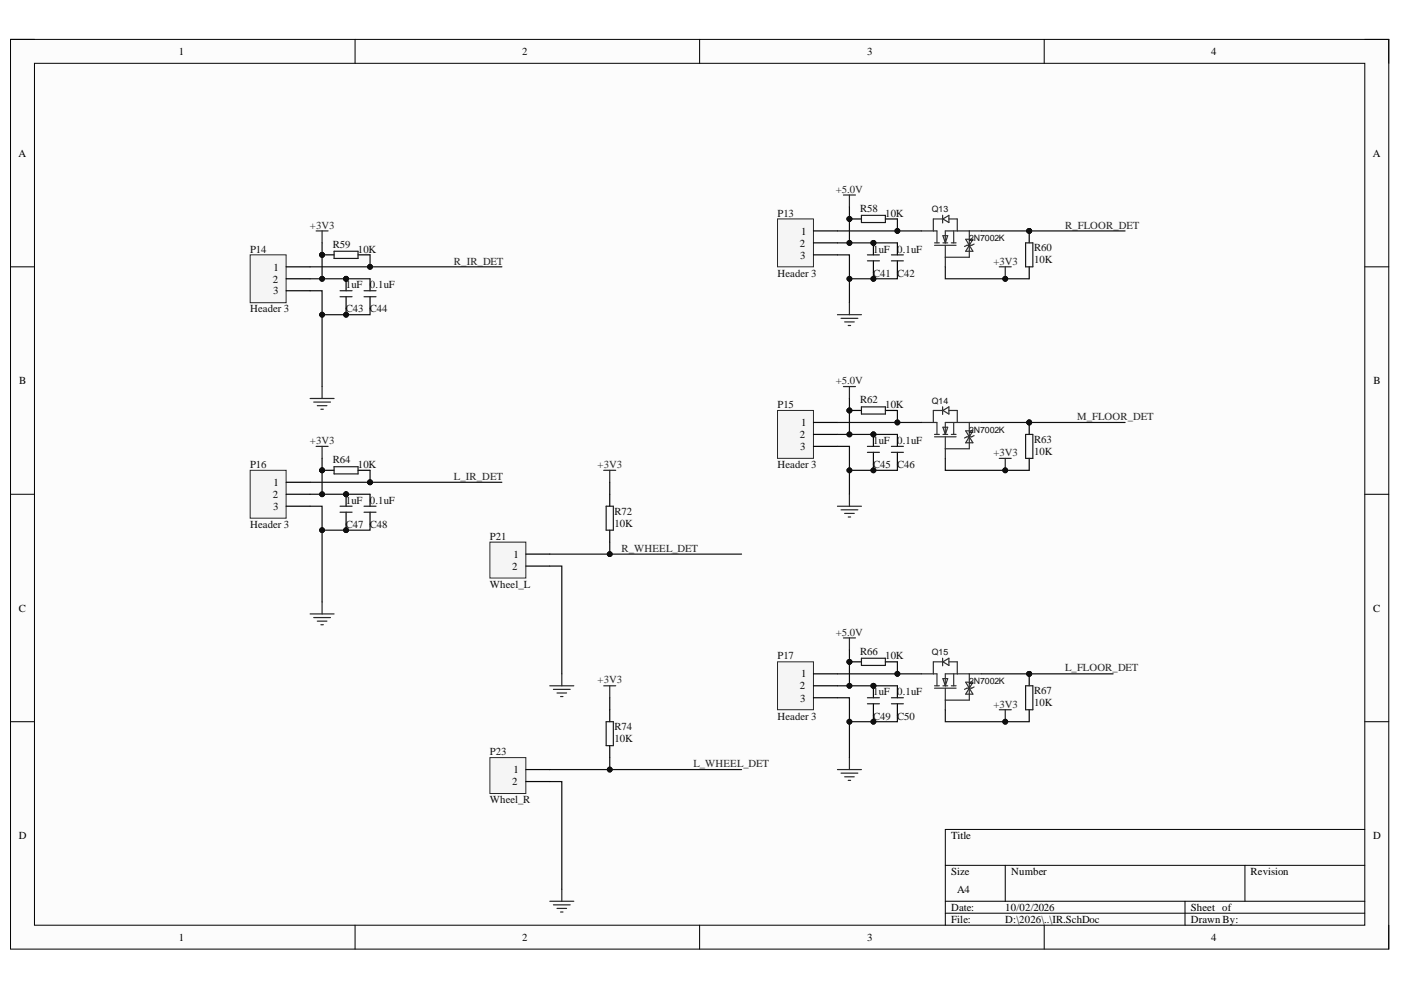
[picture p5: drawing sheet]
<svg xmlns="http://www.w3.org/2000/svg" width="297mm" height="210mm" viewBox="0 0 297 210" stroke-linecap="round" stroke-linejoin="round" font-family="sans-serif">
<defs><g id="words">
<g font-size="2.3">
<text x="37.9" y="11.7">1</text>
<text x="110.7" y="11.7">2</text>
<text x="183.9" y="11.7">3</text>
<text x="256.8" y="11.7">4</text>
<text x="3.9" y="33.3">A</text>
<text x="291" y="33.3">A</text>
<text x="169.6" y="52.3">2</text>
<text x="169.8" y="49.8">1</text>
<text x="57.9" y="59.9">2</text>
<text x="58" y="57.4">1</text>
<text x="169.7" y="54.8">3</text>
<text x="57.9" y="62.4">3</text>
<text x="4.1" y="81.4">B</text>
<text x="291.2" y="81.4">B</text>
<text x="169.6" y="92.9">2</text>
<text x="169.7" y="95.5">3</text>
<text x="169.8" y="90.4">1</text>
<text x="57.9" y="105.6">2</text>
<text x="58" y="103.1">1</text>
<text x="57.9" y="108.1">3</text>
<text x="108.9" y="118.3">1</text>
<text x="108.6" y="120.8">2</text>
<text x="4" y="129.7">C</text>
<text x="291.1" y="129.7">C</text>
<text x="169.8" y="143.6">1</text>
<text x="169.6" y="146.2">2</text>
<text x="169.7" y="148.8">3</text>
<text x="108.6" y="166.5">2</text>
<text x="108.9" y="164">1</text>
<text x="4" y="177.9">D</text>
<text x="201.6" y="177.9">Title</text>
<text x="291.1" y="177.9">D</text>
<text x="201.6" y="185.5">Size</text>
<text x="214.4" y="185.5">Number</text>
<text x="265.2" y="185.5">Revision</text>
<text x="202.9" y="189.3">A4</text>
<text x="201.6" y="193.1">Date:</text>
<text x="201.6" y="195.7">File:</text>
<text x="213.1" y="193.1">10/02/2026</text>
<text x="213.1" y="195.7">D:\2026\..\IR.SchDoc</text>
<text x="252.5" y="193.1">Sheet of</text>
<text x="252.5" y="195.7">Drawn By:</text>
<text x="37.9" y="199.5">1</text>
<text x="110.7" y="199.5">2</text>
<text x="183.9" y="199.5">3</text>
<text x="256.8" y="199.5">4</text>
</g>
<g font-size="2.3" fill="#262626">
<text x="177.2" y="40.9">+5.0V</text>
<text x="65.7" y="48.5">+3V3</text>
<text x="225.8" y="48.5">R_FLOOR_DET</text>
<text x="96.3" y="56.1">R_IR_DET</text>
<text x="210.6" y="56.1">+3V3</text>
<text x="177.2" y="81.4">+5.0V</text>
<text x="228.4" y="89.1">M_FLOOR_DET</text>
<text x="65.7" y="94.2">+3V3</text>
<text x="96.3" y="101.8">L_IR_DET</text>
<text x="126.7" y="99.3">+3V3</text>
<text x="210.6" y="96.7">+3V3</text>
<text x="131.8" y="117">R_WHEEL_DET</text>
<text x="177.2" y="134.7">+5.0V</text>
<text x="225.8" y="142.4">L_FLOOR_DET</text>
<text x="126.7" y="144.9">+3V3</text>
<text x="210.6" y="150">+3V3</text>
<text x="147" y="162.7">L_WHEEL_DET</text>
</g>
<g font-size="2.3" fill="#0e0e0e">
<text x="164.8" y="46">P13</text>
<text x="182.4" y="44.9">R58</text>
<text x="187.7" y="46">10K</text>
<text x="53" y="53.6">P14</text>
<text x="70.5" y="52.5">R59</text>
<text x="75.9" y="53.6">10K</text>
<text x="185.1" y="53.6">1uF 0.1uF</text>
<text x="219.2" y="53.3">R60</text>
<text x="164.8" y="58.6">Header 3</text>
<text x="185.1" y="58.6">C41 C42</text>
<text x="219.2" y="55.8">10K</text>
<text x="73.3" y="61.2">1uF 0.1uF</text>
<text x="53" y="66.2">Header 3</text>
<text x="73.3" y="66.2">C43 C44</text>
<text x="164.8" y="86.5">P15</text>
<text x="182.4" y="85.5">R62</text>
<text x="187.7" y="86.5">10K</text>
<text x="185.1" y="94.2">1uF 0.1uF</text>
<text x="219.2" y="93.9">R63</text>
<text x="53" y="99.3">P16</text>
<text x="70.5" y="98.3">R64</text>
<text x="75.9" y="99.3">10K</text>
<text x="164.8" y="99.3">Header 3</text>
<text x="185.1" y="99.3">C45 C46</text>
<text x="219.2" y="96.5">10K</text>
<text x="73.3" y="106.9">1uF 0.1uF</text>
<text x="53" y="111.9">Header 3</text>
<text x="73.3" y="111.9">C47 C48</text>
<text x="130.3" y="109.2">R72</text>
<text x="130.3" y="111.7">10K</text>
<text x="103.9" y="114.5">P21</text>
<text x="103.9" y="124.6">Wheel_L</text>
<text x="164.8" y="139.8">P17</text>
<text x="182.4" y="138.8">R66</text>
<text x="187.7" y="139.8">10K</text>
<text x="185.1" y="147.4">1uF 0.1uF</text>
<text x="219.2" y="147.2">R67</text>
<text x="219.2" y="149.8">10K</text>
<text x="130.3" y="154.9">R74</text>
<text x="164.8" y="152.6">Header 3</text>
<text x="185.1" y="152.6">C49 C50</text>
<text x="103.9" y="160.2">P23</text>
<text x="130.3" y="157.4">10K</text>
<text x="103.9" y="170.3">Wheel_R</text>
</g>
<g font-size="1.9" fill="#0e0e0e">
<text x="197.6" y="45">Q13</text>
<text x="205.4" y="51.1">2N7002K</text>
<text x="197.6" y="85.7">Q14</text>
<text x="205.4" y="91.7">2N7002K</text>
<text x="197.6" y="138.9">Q15</text>
<text x="205.4" y="145.1">2N7002K</text>
</g>
</g></defs>
<path d="M2.2 8.4h292.2v192.8h-292.2z" fill-rule="evenodd" fill="#fcfcfc"/>
<path d="M2.2 8.4h292.2v192.8h-292.2z" fill="none" stroke="#000" stroke-width=".21"/>
<path d="M7.3 13.4h282.1v182.8h-282.1z" fill-rule="evenodd" fill="#fcfcfc"/>
<g fill="none" stroke="#000" stroke-width=".21">
<path d="M2.2 8.3h5.1M7.3 13.4h282.1v182.8h-282.1zM75.3 8.3v5.1M148.3 8.3v5.1M221.4 8.4v5M289.4 8.4h5v5M2.2 56.6h5.1M289.4 56.6h5M2.2 104.8h5.1M289.4 104.8h5M2.2 153h5.1M289.4 153h5"/>
<path d="M289.4 175.9h-89v20.3M75.3 196.2v5M148.3 196.2v5M200.4 183.5h89M200.4 191.1h89M200.4 193.6h89M213.1 183.5v7.6M221.4 196.2v5M251.2 191.1v5.1M264 183.5v7.6M294.4 196.2v5"/>
</g>
<path d="M53 54h7.7v10.2h-7.7z" fill-rule="evenodd" fill="#f5f5f5"/>
<path d="M53 54h7.7v10.2h-7.7z" fill="none" stroke="#262626" stroke-width=".21"/>
<path d="M60.7 56.6h5.1M60.7 59.1h5.1M60.7 61.6h5.1" fill="none" stroke="#000" stroke-width=".25"/>
<path d="M65.8 84.5h5M66.5 85.2h3.6M67.3 86h2M68 86.8h.5M68.3 82v2.5" fill="none" stroke="#262626" stroke-width=".25"/>
<circle cx="73.4" cy="59.1" r=".51" fill="#0e0e0e"/>
<circle cx="73.4" cy="59.1" r=".51" fill="none" stroke="#0e0e0e" stroke-width=".21"/>
<path d="M73.4 59.1v2.5M73.4 62.9v2.6" fill="none" stroke="#000" stroke-width=".25"/>
<circle cx="73.4" cy="59.1" r=".51" fill="#0e0e0e"/>
<circle cx="73.4" cy="59.1" r=".51" fill="none" stroke="#0e0e0e" stroke-width=".21"/>
<path d="M72.1 61.6h2.5M72.1 62.9h2.5M77.2 61.6h2.5M77.2 62.9h2.5" fill="none" stroke="#1c1c1c" stroke-width=".25"/>
<path d="M78.5 59.1v2.5M78.5 62.9v2.6" fill="none" stroke="#000" stroke-width=".25"/>
<path d="M67 49h2.6M68.3 49v2.5" fill="none" stroke="#262626" stroke-width=".25"/>
<circle cx="68.3" cy="54" r=".51" fill="#0e0e0e"/>
<circle cx="68.3" cy="54" r=".51" fill="none" stroke="#0e0e0e" stroke-width=".21"/>
<path d="M68.3 54h2.5" fill="none" stroke="#000" stroke-width=".25"/>
<circle cx="68.3" cy="54" r=".51" fill="#0e0e0e"/>
<circle cx="68.3" cy="54" r=".51" fill="none" stroke="#0e0e0e" stroke-width=".21"/>
<path d="M75.9 54h2.6" fill="none" stroke="#000" stroke-width=".25"/>
<path d="M70.8 53.3h5.1v1.5h-5.1z" fill="none" stroke="#1c1c1c" stroke-width=".25"/>
<path d="M65.8 130.2h5M66.5 130.9h3.6M67.3 131.7h2M68 132.5h.5M68.3 127.6v2.6" fill="none" stroke="#262626" stroke-width=".25"/>
<circle cx="73.4" cy="104.8" r=".51" fill="#0e0e0e"/>
<circle cx="73.4" cy="104.8" r=".51" fill="none" stroke="#0e0e0e" stroke-width=".21"/>
<path d="M73.4 104.8v2.5M73.4 108.6v2.5" fill="none" stroke="#000" stroke-width=".25"/>
<circle cx="73.4" cy="104.8" r=".51" fill="#0e0e0e"/>
<circle cx="73.4" cy="104.8" r=".51" fill="none" stroke="#0e0e0e" stroke-width=".21"/>
<path d="M72.1 107.3h2.5M72.1 108.6h2.5M77.2 107.3h2.5M77.2 108.6h2.5" fill="none" stroke="#1c1c1c" stroke-width=".25"/>
<path d="M78.5 104.8v2.5M78.5 108.6v2.5" fill="none" stroke="#000" stroke-width=".25"/>
<path d="M67 94.6h2.6M68.3 94.6v2.6" fill="none" stroke="#262626" stroke-width=".25"/>
<circle cx="68.3" cy="99.7" r=".51" fill="#0e0e0e"/>
<circle cx="68.3" cy="99.7" r=".51" fill="none" stroke="#0e0e0e" stroke-width=".21"/>
<path d="M68.3 99.7h2.5" fill="none" stroke="#000" stroke-width=".25"/>
<circle cx="68.3" cy="99.7" r=".51" fill="#0e0e0e"/>
<circle cx="68.3" cy="99.7" r=".51" fill="none" stroke="#0e0e0e" stroke-width=".21"/>
<path d="M75.9 99.7h2.6" fill="none" stroke="#000" stroke-width=".25"/>
<path d="M70.8 99h5.1v1.5h-5.1z" fill="none" stroke="#1c1c1c" stroke-width=".25"/>
<path d="M53 99.7h7.7v10.2h-7.7z" fill-rule="evenodd" fill="#f5f5f5"/>
<path d="M53 99.7h7.7v10.2h-7.7z" fill="none" stroke="#262626" stroke-width=".21"/>
<path d="M60.7 102.3h5.1M60.7 104.8h5.1M60.7 107.3h5.1" fill="none" stroke="#000" stroke-width=".25"/>
<path d="M164.8 46.4h7.7v10.2h-7.7z" fill-rule="evenodd" fill="#f5f5f5"/>
<path d="M164.8 46.4h7.7v10.2h-7.7z" fill="none" stroke="#262626" stroke-width=".21"/>
<path d="M172.5 49h5.1M172.5 51.5h5.1M172.5 54h5.1" fill="none" stroke="#000" stroke-width=".25"/>
<path d="M177.6 66.7h5M178.3 67.5h3.6M179.1 68.3h2M179.8 69h.5M180.1 64.2v2.5" fill="none" stroke="#262626" stroke-width=".25"/>
<circle cx="185.2" cy="51.5" r=".51" fill="#0e0e0e"/>
<circle cx="185.2" cy="51.5" r=".51" fill="none" stroke="#0e0e0e" stroke-width=".21"/>
<path d="M185.2 51.5v2.5M185.2 55.3v2.5" fill="none" stroke="#000" stroke-width=".25"/>
<circle cx="185.2" cy="51.5" r=".51" fill="#0e0e0e"/>
<circle cx="185.2" cy="51.5" r=".51" fill="none" stroke="#0e0e0e" stroke-width=".21"/>
<path d="M183.9 54h2.5M183.9 55.3h2.5M189 54h2.5M189 55.3h2.5" fill="none" stroke="#1c1c1c" stroke-width=".25"/>
<path d="M190.3 51.5v2.5M190.3 55.3v2.5" fill="none" stroke="#000" stroke-width=".25"/>
<circle cx="180.1" cy="46.4" r=".51" fill="#0e0e0e"/>
<circle cx="180.1" cy="46.4" r=".51" fill="none" stroke="#0e0e0e" stroke-width=".21"/>
<path d="M180.1 46.4h2.5" fill="none" stroke="#000" stroke-width=".25"/>
<circle cx="180.1" cy="46.4" r=".51" fill="#0e0e0e"/>
<circle cx="180.1" cy="46.4" r=".51" fill="none" stroke="#0e0e0e" stroke-width=".21"/>
<path d="M187.7 46.4h2.6" fill="none" stroke="#000" stroke-width=".25"/>
<path d="M182.6 45.7h5.1v1.5h-5.1z" fill="none" stroke="#1c1c1c" stroke-width=".25"/>
<path d="M177.6 163.2h5M178.3 163.9h3.6M179.1 164.7h2M179.8 165.5h.5M180.1 160.6v2.6" fill="none" stroke="#262626" stroke-width=".25"/>
<circle cx="185.2" cy="145.4" r=".51" fill="#0e0e0e"/>
<circle cx="185.2" cy="145.4" r=".51" fill="none" stroke="#0e0e0e" stroke-width=".21"/>
<path d="M185.2 145.4v2.5M185.2 149.2v2.6" fill="none" stroke="#000" stroke-width=".25"/>
<circle cx="185.2" cy="145.4" r=".51" fill="#0e0e0e"/>
<circle cx="185.2" cy="145.4" r=".51" fill="none" stroke="#0e0e0e" stroke-width=".21"/>
<path d="M183.9 147.9h2.5M183.9 149.2h2.5M189 147.9h2.5M189 149.2h2.5" fill="none" stroke="#1c1c1c" stroke-width=".25"/>
<path d="M190.3 145.4v2.5M190.3 149.2v2.6" fill="none" stroke="#000" stroke-width=".25"/>
<circle cx="180.1" cy="140.3" r=".51" fill="#0e0e0e"/>
<circle cx="180.1" cy="140.3" r=".51" fill="none" stroke="#0e0e0e" stroke-width=".21"/>
<path d="M180.1 140.3h2.5" fill="none" stroke="#000" stroke-width=".25"/>
<circle cx="180.1" cy="140.3" r=".51" fill="#0e0e0e"/>
<circle cx="180.1" cy="140.3" r=".51" fill="none" stroke="#0e0e0e" stroke-width=".21"/>
<path d="M187.7 140.3h2.6" fill="none" stroke="#000" stroke-width=".25"/>
<path d="M182.6 139.6h5.1v1.5h-5.1z" fill="none" stroke="#1c1c1c" stroke-width=".25"/>
<path d="M164.8 140.3h7.7v10.2h-7.7z" fill-rule="evenodd" fill="#f5f5f5"/>
<path d="M164.8 140.3h7.7v10.2h-7.7z" fill="none" stroke="#262626" stroke-width=".21"/>
<path d="M172.5 142.9h5.1M172.5 145.4h5.1M172.5 147.9h5.1" fill="none" stroke="#000" stroke-width=".25"/>
<path d="M177.6 107.3h5M178.3 108.1h3.6M179.1 108.9h2M179.8 109.6h.5M180.1 104.8v2.5" fill="none" stroke="#262626" stroke-width=".25"/>
<circle cx="185.2" cy="92.1" r=".51" fill="#0e0e0e"/>
<circle cx="185.2" cy="92.1" r=".51" fill="none" stroke="#0e0e0e" stroke-width=".21"/>
<path d="M185.2 92.1v2.5M185.2 95.9v2.6" fill="none" stroke="#000" stroke-width=".25"/>
<circle cx="185.2" cy="92.1" r=".51" fill="#0e0e0e"/>
<circle cx="185.2" cy="92.1" r=".51" fill="none" stroke="#0e0e0e" stroke-width=".21"/>
<path d="M183.9 94.6h2.5M183.9 95.9h2.5M189 94.6h2.5M189 95.9h2.5" fill="none" stroke="#1c1c1c" stroke-width=".25"/>
<path d="M190.3 92.1v2.5M190.3 95.9v2.6" fill="none" stroke="#000" stroke-width=".25"/>
<circle cx="180.1" cy="87" r=".51" fill="#0e0e0e"/>
<circle cx="180.1" cy="87" r=".51" fill="none" stroke="#0e0e0e" stroke-width=".21"/>
<path d="M180.1 87h2.5" fill="none" stroke="#000" stroke-width=".25"/>
<circle cx="180.1" cy="87" r=".51" fill="#0e0e0e"/>
<circle cx="180.1" cy="87" r=".51" fill="none" stroke="#0e0e0e" stroke-width=".21"/>
<path d="M187.7 87h2.6" fill="none" stroke="#000" stroke-width=".25"/>
<path d="M182.6 86.3h5.1v1.5h-5.1z" fill="none" stroke="#1c1c1c" stroke-width=".25"/>
<path d="M164.8 87h7.7v10.2h-7.7z" fill-rule="evenodd" fill="#f5f5f5"/>
<path d="M164.8 87h7.7v10.2h-7.7z" fill="none" stroke="#262626" stroke-width=".21"/>
<path d="M172.5 89.6h5.1M172.5 92.1h5.1M172.5 94.6h5.1" fill="none" stroke="#000" stroke-width=".25"/>
<path d="M178.8 41.3h2.6M180.1 41.3v2.6M178.8 82h2.6M180.1 82v2.5M178.8 135.3h2.6M180.1 135.3v2.5" fill="none" stroke="#262626" stroke-width=".25"/>
<g fill="none" stroke="#303030" stroke-width=".25">
<path d="M198.1 92.6h4.6M198.1 92.1h1.1M199.9 86.2v1.7M199.9 87h-2v2.6h.7v2.5M199.9 90.6h1l-.5 1.5zM199.9 87l1.3-.7v1.5zM199.9 92.1h1M200.4 92.1v-2.5h5.1v5.5h-5.1v-2.5M201.2 87h1.8v2.6M201.7 92.1h1M202.2 89.6v2.5M204.7 91.3h1.6l-1.6 2.6h1.6z"/>
<path d="M206.5 92.4l-.5 .2h-1l-.5 .3"/>
</g>
<path d="M195.3 89.6h2.6M200.4 95.1v2.1M205.5 89.6h2.5" fill="none" stroke="#292929" stroke-width=".25"/>
<circle cx="218.2" cy="89.6" r=".51" fill="#0e0e0e"/>
<circle cx="218.2" cy="89.6" r=".51" fill="none" stroke="#0e0e0e" stroke-width=".21"/>
<path d="M218.2 89.6v2.5" fill="none" stroke="#000" stroke-width=".25"/>
<circle cx="218.2" cy="89.6" r=".51" fill="#0e0e0e"/>
<circle cx="218.2" cy="89.6" r=".51" fill="none" stroke="#0e0e0e" stroke-width=".21"/>
<path d="M218.2 97.2v2.5" fill="none" stroke="#000" stroke-width=".25"/>
<path d="M217.4 92.1h1.6v5.1h-1.6z" fill="none" stroke="#1c1c1c" stroke-width=".25"/>
<path d="M211.9 97.2h2.5M213.1 97.2v2.5" fill="none" stroke="#262626" stroke-width=".25"/>
<circle cx="213.1" cy="99.7" r=".51" fill="#0e0e0e"/>
<circle cx="213.1" cy="99.7" r=".51" fill="none" stroke="#0e0e0e" stroke-width=".21"/>
<g fill="none" stroke="#303030" stroke-width=".25">
<path d="M199.9 139.6v1.6M198.1 145.9h4.6M198.1 145.4h1.1M199.9 140.3h-2v2.6h.7v2.5M199.9 143.9h1l-.5 1.5zM199.9 140.3l1.3-.7v1.5zM199.9 145.4h1M200.4 145.4v-2.5h5.1v5.5h-5.1v-2.5M201.2 140.3h1.8v2.6M201.7 145.4h1M202.2 142.9v2.5M204.7 144.6h1.6l-1.6 2.6h1.6z"/>
<path d="M206.5 145.7l-.5 .2h-1l-.5 .3"/>
</g>
<path d="M195.3 142.9h2.6M200.4 148.4v2.1M205.5 142.9h2.5" fill="none" stroke="#292929" stroke-width=".25"/>
<circle cx="218.2" cy="142.9" r=".51" fill="#0e0e0e"/>
<circle cx="218.2" cy="142.9" r=".51" fill="none" stroke="#0e0e0e" stroke-width=".21"/>
<path d="M218.2 142.9v2.5" fill="none" stroke="#000" stroke-width=".25"/>
<circle cx="218.2" cy="142.9" r=".51" fill="#0e0e0e"/>
<circle cx="218.2" cy="142.9" r=".51" fill="none" stroke="#0e0e0e" stroke-width=".21"/>
<path d="M218.2 150.5v2.5" fill="none" stroke="#000" stroke-width=".25"/>
<path d="M217.4 145.4h1.6v5.1h-1.6z" fill="none" stroke="#1c1c1c" stroke-width=".25"/>
<path d="M211.9 150.5h2.5M213.1 150.5v2.5" fill="none" stroke="#262626" stroke-width=".25"/>
<circle cx="213.1" cy="153" r=".51" fill="#0e0e0e"/>
<circle cx="213.1" cy="153" r=".51" fill="none" stroke="#0e0e0e" stroke-width=".21"/>
<g fill="none" stroke="#303030" stroke-width=".25">
<path d="M198.1 52h4.6M198.1 51.5h1.1M199.9 45.6v1.7M199.9 46.4h-2v2.6h.7v2.5M199.9 50h1l-.5 1.5zM199.9 46.4l1.3-.7v1.5zM199.9 51.5h1M200.4 51.5v-2.5h5.1v5.5h-5.1v-2.5M201.2 46.4h1.8v2.6M201.7 51.5h1M202.2 49v2.5M204.7 50.7h1.6l-.8 1.3z"/>
<path d="M205.5 52l.8 1.3h-1.6zM206.5 51.7l-.5 .3h-1l-.5 .3"/>
</g>
<path d="M195.3 49h2.6M200.4 54.5v2.1M205.5 49h2.5" fill="none" stroke="#292929" stroke-width=".25"/>
<circle cx="218.2" cy="49" r=".51" fill="#0e0e0e"/>
<circle cx="218.2" cy="49" r=".51" fill="none" stroke="#0e0e0e" stroke-width=".21"/>
<path d="M218.2 49v2.5" fill="none" stroke="#000" stroke-width=".25"/>
<circle cx="218.2" cy="49" r=".51" fill="#0e0e0e"/>
<circle cx="218.2" cy="49" r=".51" fill="none" stroke="#0e0e0e" stroke-width=".21"/>
<path d="M218.2 56.6v2.5" fill="none" stroke="#000" stroke-width=".25"/>
<path d="M217.4 51.5h1.6v5.1h-1.6z" fill="none" stroke="#1c1c1c" stroke-width=".25"/>
<path d="M211.9 56.6h2.5M213.1 56.6v2.5" fill="none" stroke="#262626" stroke-width=".25"/>
<circle cx="213.1" cy="59.1" r=".51" fill="#0e0e0e"/>
<circle cx="213.1" cy="59.1" r=".51" fill="none" stroke="#0e0e0e" stroke-width=".21"/>
<g fill="none" stroke="#262626" stroke-width=".25">
<path d="M128 99.7h2.5M129.3 99.7v2.6M116.6 145.4h5.1M117.3 146.2h3.6M118.1 146.9h2M118.9 147.7h.5M119.1 142.9v2.5M128 145.4h2.5M129.3 145.4v2.5M116.6 191.1h5.1M117.3 191.8h3.6M118.1 192.6h2"/>
<path d="M118.9 193.4h.5M119.1 188.6v2.5"/>
</g>
<path d="M129.3 104.8v2.5M129.3 112.4v2.5M129.3 150.5v2.5M129.3 158.1v2.5" fill="none" stroke="#000" stroke-width=".25"/>
<path d="M128.5 107.3h1.5v5.1h-1.5zM128.5 153h1.5v5.1h-1.5z" fill="none" stroke="#1c1c1c" stroke-width=".25"/>
<path d="M103.9 114.9h7.6v7.7h-7.6z" fill-rule="evenodd" fill="#f5f5f5"/>
<path d="M103.9 114.9h7.6v7.7h-7.6z" fill="none" stroke="#262626" stroke-width=".21"/>
<path d="M111.5 117.5h5.1M111.5 120h5.1" fill="none" stroke="#000" stroke-width=".25"/>
<path d="M65.8 61.6h2.5v20.4" fill="none" stroke="#0e0e0e" stroke-width=".25"/>
<circle cx="68.3" cy="66.7" r=".51" fill="#0e0e0e"/>
<circle cx="68.3" cy="66.7" r=".51" fill="none" stroke="#0e0e0e" stroke-width=".21"/>
<path d="M68.3 51.5v7.6h-2.5" fill="none" stroke="#0e0e0e" stroke-width=".25"/>
<circle cx="68.3" cy="59.1" r=".51" fill="#0e0e0e"/>
<circle cx="68.3" cy="59.1" r=".51" fill="none" stroke="#0e0e0e" stroke-width=".21"/>
<circle cx="68.3" cy="54" r=".51" fill="#0e0e0e"/>
<circle cx="68.3" cy="54" r=".51" fill="none" stroke="#0e0e0e" stroke-width=".21"/>
<path d="M68.3 59.1h10.2" fill="none" stroke="#0e0e0e" stroke-width=".25"/>
<circle cx="68.3" cy="59.1" r=".51" fill="#0e0e0e"/>
<circle cx="68.3" cy="59.1" r=".51" fill="none" stroke="#0e0e0e" stroke-width=".21"/>
<circle cx="73.4" cy="59.1" r=".51" fill="#0e0e0e"/>
<circle cx="73.4" cy="59.1" r=".51" fill="none" stroke="#0e0e0e" stroke-width=".21"/>
<path d="M78.5 65.5v1.2h-10.2" fill="none" stroke="#0e0e0e" stroke-width=".25"/>
<circle cx="68.3" cy="66.7" r=".51" fill="#0e0e0e"/>
<circle cx="68.3" cy="66.7" r=".51" fill="none" stroke="#0e0e0e" stroke-width=".21"/>
<circle cx="73.4" cy="66.7" r=".51" fill="#0e0e0e"/>
<circle cx="73.4" cy="66.7" r=".51" fill="none" stroke="#0e0e0e" stroke-width=".21"/>
<path d="M73.4 65.5v1.2" fill="none" stroke="#0e0e0e" stroke-width=".25"/>
<circle cx="73.4" cy="66.7" r=".51" fill="#0e0e0e"/>
<circle cx="73.4" cy="66.7" r=".51" fill="none" stroke="#0e0e0e" stroke-width=".21"/>
<path d="M78.5 54v2.6" fill="none" stroke="#0e0e0e" stroke-width=".25"/>
<circle cx="78.5" cy="56.6" r=".51" fill="#0e0e0e"/>
<circle cx="78.5" cy="56.6" r=".51" fill="none" stroke="#0e0e0e" stroke-width=".21"/>
<path d="M65.8 56.6h40.6" fill="none" stroke="#0e0e0e" stroke-width=".25"/>
<circle cx="78.5" cy="56.6" r=".51" fill="#0e0e0e"/>
<circle cx="78.5" cy="56.6" r=".51" fill="none" stroke="#0e0e0e" stroke-width=".21"/>
<path d="M65.8 107.3h2.5v20.3" fill="none" stroke="#0e0e0e" stroke-width=".25"/>
<circle cx="68.3" cy="112.4" r=".51" fill="#0e0e0e"/>
<circle cx="68.3" cy="112.4" r=".51" fill="none" stroke="#0e0e0e" stroke-width=".21"/>
<path d="M68.3 97.2v7.6h-2.5" fill="none" stroke="#0e0e0e" stroke-width=".25"/>
<circle cx="68.3" cy="104.8" r=".51" fill="#0e0e0e"/>
<circle cx="68.3" cy="104.8" r=".51" fill="none" stroke="#0e0e0e" stroke-width=".21"/>
<circle cx="68.3" cy="99.7" r=".51" fill="#0e0e0e"/>
<circle cx="68.3" cy="99.7" r=".51" fill="none" stroke="#0e0e0e" stroke-width=".21"/>
<path d="M68.3 104.8h10.2" fill="none" stroke="#0e0e0e" stroke-width=".25"/>
<circle cx="68.3" cy="104.8" r=".51" fill="#0e0e0e"/>
<circle cx="68.3" cy="104.8" r=".51" fill="none" stroke="#0e0e0e" stroke-width=".21"/>
<circle cx="73.4" cy="104.8" r=".51" fill="#0e0e0e"/>
<circle cx="73.4" cy="104.8" r=".51" fill="none" stroke="#0e0e0e" stroke-width=".21"/>
<path d="M78.5 111.1v1.3h-10.2" fill="none" stroke="#0e0e0e" stroke-width=".25"/>
<circle cx="68.3" cy="112.4" r=".51" fill="#0e0e0e"/>
<circle cx="68.3" cy="112.4" r=".51" fill="none" stroke="#0e0e0e" stroke-width=".21"/>
<circle cx="73.4" cy="112.4" r=".51" fill="#0e0e0e"/>
<circle cx="73.4" cy="112.4" r=".51" fill="none" stroke="#0e0e0e" stroke-width=".21"/>
<path d="M73.4 111.1v1.3" fill="none" stroke="#0e0e0e" stroke-width=".25"/>
<circle cx="73.4" cy="112.4" r=".51" fill="#0e0e0e"/>
<circle cx="73.4" cy="112.4" r=".51" fill="none" stroke="#0e0e0e" stroke-width=".21"/>
<path d="M78.5 99.7v2.6" fill="none" stroke="#0e0e0e" stroke-width=".25"/>
<circle cx="78.5" cy="102.3" r=".51" fill="#0e0e0e"/>
<circle cx="78.5" cy="102.3" r=".51" fill="none" stroke="#0e0e0e" stroke-width=".21"/>
<path d="M78.5 102.3h27.9" fill="none" stroke="#0e0e0e" stroke-width=".25"/>
<circle cx="78.5" cy="102.3" r=".51" fill="#0e0e0e"/>
<circle cx="78.5" cy="102.3" r=".51" fill="none" stroke="#0e0e0e" stroke-width=".21"/>
<path d="M177.6 54h2.5v10.2" fill="none" stroke="#0e0e0e" stroke-width=".25"/>
<circle cx="180.1" cy="59.1" r=".51" fill="#0e0e0e"/>
<circle cx="180.1" cy="59.1" r=".51" fill="none" stroke="#0e0e0e" stroke-width=".21"/>
<path d="M180.1 43.9v7.6h-2.5" fill="none" stroke="#0e0e0e" stroke-width=".25"/>
<circle cx="180.1" cy="51.5" r=".51" fill="#0e0e0e"/>
<circle cx="180.1" cy="51.5" r=".51" fill="none" stroke="#0e0e0e" stroke-width=".21"/>
<circle cx="180.1" cy="46.4" r=".51" fill="#0e0e0e"/>
<circle cx="180.1" cy="46.4" r=".51" fill="none" stroke="#0e0e0e" stroke-width=".21"/>
<path d="M180.1 51.5h10.2" fill="none" stroke="#0e0e0e" stroke-width=".25"/>
<circle cx="180.1" cy="51.5" r=".51" fill="#0e0e0e"/>
<circle cx="180.1" cy="51.5" r=".51" fill="none" stroke="#0e0e0e" stroke-width=".21"/>
<circle cx="185.2" cy="51.5" r=".51" fill="#0e0e0e"/>
<circle cx="185.2" cy="51.5" r=".51" fill="none" stroke="#0e0e0e" stroke-width=".21"/>
<path d="M190.3 57.8v1.3h-10.2" fill="none" stroke="#0e0e0e" stroke-width=".25"/>
<circle cx="180.1" cy="59.1" r=".51" fill="#0e0e0e"/>
<circle cx="180.1" cy="59.1" r=".51" fill="none" stroke="#0e0e0e" stroke-width=".21"/>
<circle cx="185.2" cy="59.1" r=".51" fill="#0e0e0e"/>
<circle cx="185.2" cy="59.1" r=".51" fill="none" stroke="#0e0e0e" stroke-width=".21"/>
<path d="M185.2 57.8v1.3" fill="none" stroke="#0e0e0e" stroke-width=".25"/>
<circle cx="185.2" cy="59.1" r=".51" fill="#0e0e0e"/>
<circle cx="185.2" cy="59.1" r=".51" fill="none" stroke="#0e0e0e" stroke-width=".21"/>
<path d="M190.3 46.4v2.6" fill="none" stroke="#0e0e0e" stroke-width=".25"/>
<circle cx="190.3" cy="49" r=".51" fill="#0e0e0e"/>
<circle cx="190.3" cy="49" r=".51" fill="none" stroke="#0e0e0e" stroke-width=".21"/>
<path d="M177.6 147.9h2.5v12.7" fill="none" stroke="#0e0e0e" stroke-width=".25"/>
<circle cx="180.1" cy="153" r=".51" fill="#0e0e0e"/>
<circle cx="180.1" cy="153" r=".51" fill="none" stroke="#0e0e0e" stroke-width=".21"/>
<path d="M180.1 137.8v7.6h-2.5" fill="none" stroke="#0e0e0e" stroke-width=".25"/>
<circle cx="180.1" cy="145.4" r=".51" fill="#0e0e0e"/>
<circle cx="180.1" cy="145.4" r=".51" fill="none" stroke="#0e0e0e" stroke-width=".21"/>
<circle cx="180.1" cy="140.3" r=".51" fill="#0e0e0e"/>
<circle cx="180.1" cy="140.3" r=".51" fill="none" stroke="#0e0e0e" stroke-width=".21"/>
<path d="M180.1 145.4h10.2" fill="none" stroke="#0e0e0e" stroke-width=".25"/>
<circle cx="180.1" cy="145.4" r=".51" fill="#0e0e0e"/>
<circle cx="180.1" cy="145.4" r=".51" fill="none" stroke="#0e0e0e" stroke-width=".21"/>
<circle cx="185.2" cy="145.4" r=".51" fill="#0e0e0e"/>
<circle cx="185.2" cy="145.4" r=".51" fill="none" stroke="#0e0e0e" stroke-width=".21"/>
<path d="M190.3 151.8v1.2h-10.2" fill="none" stroke="#0e0e0e" stroke-width=".25"/>
<circle cx="180.1" cy="153" r=".51" fill="#0e0e0e"/>
<circle cx="180.1" cy="153" r=".51" fill="none" stroke="#0e0e0e" stroke-width=".21"/>
<circle cx="185.2" cy="153" r=".51" fill="#0e0e0e"/>
<circle cx="185.2" cy="153" r=".51" fill="none" stroke="#0e0e0e" stroke-width=".21"/>
<path d="M185.2 151.8v1.2" fill="none" stroke="#0e0e0e" stroke-width=".25"/>
<circle cx="185.2" cy="153" r=".51" fill="#0e0e0e"/>
<circle cx="185.2" cy="153" r=".51" fill="none" stroke="#0e0e0e" stroke-width=".21"/>
<path d="M190.3 140.3v2.6" fill="none" stroke="#0e0e0e" stroke-width=".25"/>
<circle cx="190.3" cy="142.9" r=".51" fill="#0e0e0e"/>
<circle cx="190.3" cy="142.9" r=".51" fill="none" stroke="#0e0e0e" stroke-width=".21"/>
<path d="M177.6 94.6h2.5v10.2" fill="none" stroke="#0e0e0e" stroke-width=".25"/>
<circle cx="180.1" cy="99.7" r=".51" fill="#0e0e0e"/>
<circle cx="180.1" cy="99.7" r=".51" fill="none" stroke="#0e0e0e" stroke-width=".21"/>
<path d="M180.1 84.5v7.6h-2.5" fill="none" stroke="#0e0e0e" stroke-width=".25"/>
<circle cx="180.1" cy="92.1" r=".51" fill="#0e0e0e"/>
<circle cx="180.1" cy="92.1" r=".51" fill="none" stroke="#0e0e0e" stroke-width=".21"/>
<circle cx="180.1" cy="87" r=".51" fill="#0e0e0e"/>
<circle cx="180.1" cy="87" r=".51" fill="none" stroke="#0e0e0e" stroke-width=".21"/>
<path d="M180.1 92.1h10.2" fill="none" stroke="#0e0e0e" stroke-width=".25"/>
<circle cx="180.1" cy="92.1" r=".51" fill="#0e0e0e"/>
<circle cx="180.1" cy="92.1" r=".51" fill="none" stroke="#0e0e0e" stroke-width=".21"/>
<circle cx="185.2" cy="92.1" r=".51" fill="#0e0e0e"/>
<circle cx="185.2" cy="92.1" r=".51" fill="none" stroke="#0e0e0e" stroke-width=".21"/>
<path d="M190.3 98.5v1.2h-10.2" fill="none" stroke="#0e0e0e" stroke-width=".25"/>
<circle cx="180.1" cy="99.7" r=".51" fill="#0e0e0e"/>
<circle cx="180.1" cy="99.7" r=".51" fill="none" stroke="#0e0e0e" stroke-width=".21"/>
<circle cx="185.2" cy="99.7" r=".51" fill="#0e0e0e"/>
<circle cx="185.2" cy="99.7" r=".51" fill="none" stroke="#0e0e0e" stroke-width=".21"/>
<path d="M185.2 98.5v1.2" fill="none" stroke="#0e0e0e" stroke-width=".25"/>
<circle cx="185.2" cy="99.7" r=".51" fill="#0e0e0e"/>
<circle cx="185.2" cy="99.7" r=".51" fill="none" stroke="#0e0e0e" stroke-width=".21"/>
<path d="M190.3 87v2.6" fill="none" stroke="#0e0e0e" stroke-width=".25"/>
<circle cx="190.3" cy="89.6" r=".51" fill="#0e0e0e"/>
<circle cx="190.3" cy="89.6" r=".51" fill="none" stroke="#0e0e0e" stroke-width=".21"/>
<path d="M177.6 89.6h17.7" fill="none" stroke="#0e0e0e" stroke-width=".25"/>
<circle cx="190.3" cy="89.6" r=".51" fill="#0e0e0e"/>
<circle cx="190.3" cy="89.6" r=".51" fill="none" stroke="#0e0e0e" stroke-width=".21"/>
<path d="M208 89.6h30.5" fill="none" stroke="#0e0e0e" stroke-width=".25"/>
<circle cx="218.2" cy="89.6" r=".51" fill="#0e0e0e"/>
<circle cx="218.2" cy="89.6" r=".51" fill="none" stroke="#0e0e0e" stroke-width=".21"/>
<path d="M200.4 97.2v2.5h17.8" fill="none" stroke="#0e0e0e" stroke-width=".25"/>
<circle cx="213.1" cy="99.7" r=".51" fill="#0e0e0e"/>
<circle cx="213.1" cy="99.7" r=".51" fill="none" stroke="#0e0e0e" stroke-width=".21"/>
<path d="M177.6 142.9h17.7" fill="none" stroke="#0e0e0e" stroke-width=".25"/>
<circle cx="190.3" cy="142.9" r=".51" fill="#0e0e0e"/>
<circle cx="190.3" cy="142.9" r=".51" fill="none" stroke="#0e0e0e" stroke-width=".21"/>
<path d="M208 142.9h28" fill="none" stroke="#0e0e0e" stroke-width=".25"/>
<circle cx="218.2" cy="142.9" r=".51" fill="#0e0e0e"/>
<circle cx="218.2" cy="142.9" r=".51" fill="none" stroke="#0e0e0e" stroke-width=".21"/>
<path d="M200.4 150.5v2.5h17.8" fill="none" stroke="#0e0e0e" stroke-width=".25"/>
<circle cx="213.1" cy="153" r=".51" fill="#0e0e0e"/>
<circle cx="213.1" cy="153" r=".51" fill="none" stroke="#0e0e0e" stroke-width=".21"/>
<path d="M177.6 49h17.7" fill="none" stroke="#0e0e0e" stroke-width=".25"/>
<circle cx="190.3" cy="49" r=".51" fill="#0e0e0e"/>
<circle cx="190.3" cy="49" r=".51" fill="none" stroke="#0e0e0e" stroke-width=".21"/>
<path d="M208 49h30.5" fill="none" stroke="#0e0e0e" stroke-width=".25"/>
<circle cx="218.2" cy="49" r=".51" fill="#0e0e0e"/>
<circle cx="218.2" cy="49" r=".51" fill="none" stroke="#0e0e0e" stroke-width=".21"/>
<path d="M200.4 56.6v2.5h17.8" fill="none" stroke="#0e0e0e" stroke-width=".25"/>
<circle cx="213.1" cy="59.1" r=".51" fill="#0e0e0e"/>
<circle cx="213.1" cy="59.1" r=".51" fill="none" stroke="#0e0e0e" stroke-width=".21"/>
<path d="M129.3 114.9v2.6M116.6 120h2.5v22.9" fill="none" stroke="#0e0e0e" stroke-width=".25"/>
<circle cx="129.3" cy="117.5" r=".51" fill="#0e0e0e"/>
<circle cx="129.3" cy="117.5" r=".51" fill="none" stroke="#0e0e0e" stroke-width=".21"/>
<path d="M116.6 117.5h40.6" fill="none" stroke="#0e0e0e" stroke-width=".25"/>
<circle cx="129.3" cy="117.5" r=".51" fill="#0e0e0e"/>
<circle cx="129.3" cy="117.5" r=".51" fill="none" stroke="#0e0e0e" stroke-width=".21"/>
<path d="M116.6 165.7h2.5v22.9M129.3 160.6v2.6" fill="none" stroke="#0e0e0e" stroke-width=".25"/>
<circle cx="129.3" cy="163.2" r=".51" fill="#0e0e0e"/>
<circle cx="129.3" cy="163.2" r=".51" fill="none" stroke="#0e0e0e" stroke-width=".21"/>
<path d="M116.6 163.2h40.6" fill="none" stroke="#0e0e0e" stroke-width=".25"/>
<circle cx="129.3" cy="163.2" r=".51" fill="#0e0e0e"/>
<circle cx="129.3" cy="163.2" r=".51" fill="none" stroke="#0e0e0e" stroke-width=".21"/>
<path d="M129.3 102.3v2.5M129.3 147.9v2.6" fill="none" stroke="#0e0e0e" stroke-width=".25"/>
<path d="M103.9 160.6h7.6v7.6h-7.6z" fill-rule="evenodd" fill="#f5f5f5"/>
<path d="M103.9 160.6h7.6v7.6h-7.6z" fill="none" stroke="#262626" stroke-width=".21"/>
<path d="M111.5 163.2h5.1M111.5 165.7h5.1" fill="none" stroke="#000" stroke-width=".25"/>
<path d="M65.8 102.3h12.7" fill="none" stroke="#0e0e0e" stroke-width=".25"/>
<circle cx="78.5" cy="102.3" r=".51" fill="#0e0e0e"/>
<circle cx="78.5" cy="102.3" r=".51" fill="none" stroke="#0e0e0e" stroke-width=".21"/>
<use href="#words"/>
</svg>
